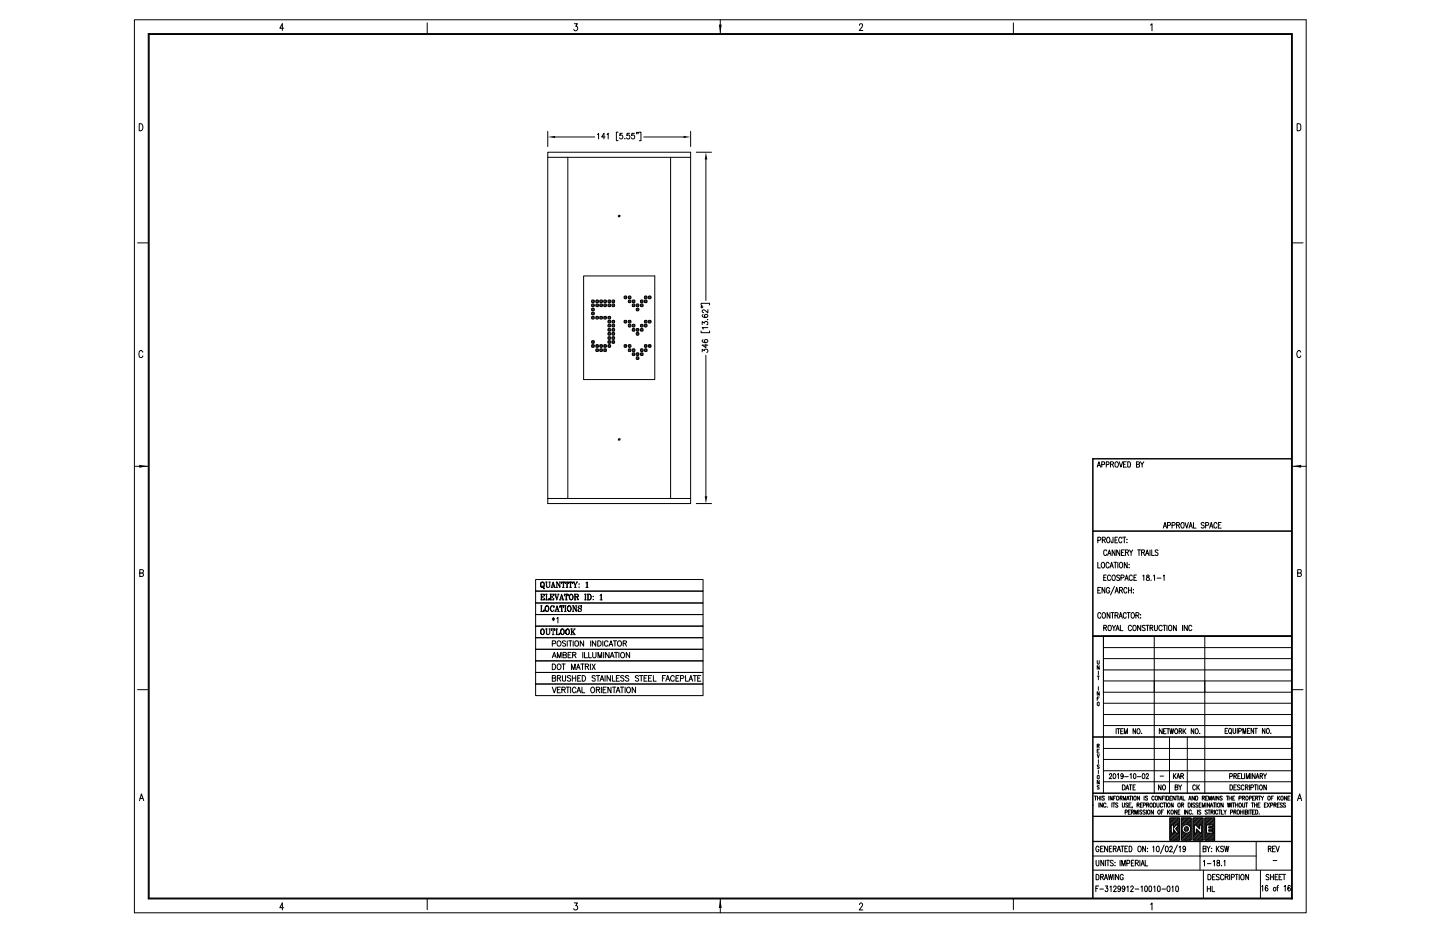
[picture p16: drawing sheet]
<svg xmlns="http://www.w3.org/2000/svg" width="432mm" height="279mm" viewBox="0 0 432 279" stroke-linecap="round" stroke-linejoin="round" font-family="sans-serif">
<g fill="none" stroke="#000" stroke-width=".3">
<path d="M40.3 5.9h351.4v267.7h-351.4zM44.4 10.1h343.1v259.4h-343.1zM44.6 10.1v259.2h342.9M44.7 10.3h342.6v259.2M85.1 8.5h-1.2l.8-1.4v2M128.1 6.9v3.2M172.2 7.1h.9l-.5 .8a.64 .64 0 0 1 .6 1 .64 .64 0 0 1-1.2-.1M216 5.9v4.2M257.7 7.6a.48 .48 0 0 1 .6-.5 .48 .48 0 0 1 .3 .8l-1 1.2h1.1M303.9 6.9v3.2M345 7.5l.4-.4v2.1M41.7 37.1a1.06 1.06 0 0 1 1.2 1 1.06 1.06 0 0 1-1.2 1.1z"/>
<path d="M164.3 39.4v4.5M185.3 39.6h-.5v2.6h.5M186.6 40h-.7l-.1 .6a.55 .55 0 0 1 .9 .1 .55 .55 0 0 1-.1 .8 .55 .55 0 0 1-.8-.2M188.8 40h-.8v.6a.55 .55 0 0 1 .8 .1 .55 .55 0 0 1-.1 .8 .55 .55 0 0 1-.8-.2M190.2 40h-.7l-.1 .6a.55 .55 0 0 1 .8 .1 .55 .55 0 0 1-.1 .8 .55 .55 0 0 1-.8-.2M191 39.7h-.2h.2l-.2 .4M191.4 39.7h-.1h.1l-.1 .4M191.7 39.6h.5v2.6h-.5M207.1 39.4v4.5M389 37.1l.8 .1 .3 .4v1.1l-.3 .4-.8 .1zM164.3 45.6h42.8v105.4h-42.8zM164.3 47.2h42.8"/>
<path d="M166.5 41.1h11.8M170.3 47.2v102.2M179.2 40.3l.3-.3v1.7M181.4 41.1h-1l.7-1.1v1.7M182 40.3l.4-.3v1.7M187.3 41.6h.2zM193 41.1h12M201.1 47.2v102.2M208.8 45.6h4.6M211.7 47.8v42.3M41.2 72.8h3.2M185.4 64.7l.3-.2 .2 .1v.3l-.2 .1-.3-.1z"/>
<path d="M387.5 72.8h3.2M175 82.7h21.3v31.1h-21.3zM210.2 99.2v.5h2.6v-.5M210.2 91.4v-.5h2.6v.5M210.3 92.1v.2v-.2l.4 .2M210.3 91.7v.2v-.2l.4 .2M210.6 97.3v-.9l.6 .5a.51 .51 0 0 1 .9-.4 .51 .51 0 0 1-.2 .9M210.8 94.3l-.1 .1a.83 .83 0 0 0 .6 .9 .83 .83 0 0 0 1-.6 .5 .5 0 0 0-.7-.4 .5 .5 0 0 0-.2 .8l.3 .1M212.1 95.8h.2zM212.3 98.2h-1.7l.3 .4M212.3 92.8v1l-1.4-.9-.3 .2v.4l.4 .2M42.8 105.6a.62 .62 0 0 0-.7-.5 .62 .62 0 0 0-.4 .8v.5a.61 .61 0 0 0 .4 .8 .61 .61 0 0 0 .7-.5"/>
<path d="M210.6 105.5v-.8l.6 .5a.51 .51 0 0 1 .9-.4 .51 .51 0 0 1-.2 .9M210.8 101.9h-.1a.83 .83 0 0 0 .6 .9 .83 .83 0 0 0 1-.5 .5 .5 0 0 0-.7-.5 .5 .5 0 0 0-.2 .8l.3 .1M211.7 103.1v1.1l-1.1-.7h1.7M211.7 106.5v42.3M390.1 105.6a.62 .62 0 0 0-.8-.5 .62 .62 0 0 0-.4 .8v.5a.61 .61 0 0 0 .4 .8 .61 .61 0 0 0 .8-.5M40.3 139.8h4.1M185.4 131.7l.3-.2 .2 .1v.2l-.5 .1zM327.7 137.5v131.7M327.7 137.6h59.6M329.2 139.5h.7M330.4 139.3l.7-.1 .1-.6-.8-.2v1.6M331.7 139.3l.8-.1v-.7l-.8-.1v1.6"/>
<path d="M333 139.2l.8-.1 .1-.4-.3-.3h-.6v1.6M333.5 139.2l.4 .8M334.6 138.5l.1-.1a.9 .9 0 0 1 .7 .7 .9 .9 0 0 1-.3 .9h-.5l-.3-.3v-.9zM335.6 138.4l.5 1.6 .5-1.6M336.9 139.2h.5M337.7 138.4h-.8v1.6h.8M338.2 138.4a.85 .85 0 0 1 .8 .7 .85 .85 0 0 1-.4 .9h-.4zM340.8 139.2l.7-.1 .2-.4-.3-.3h-.6v1.6h.7l.2-.5-.3-.3M342 138.4l.5 .8v.8M343 138.4l-.5 .8M387.3 137.5h-59.6v131.7M387.5 139.8h4.2"/>
<path d="M164.3 149.4h42.8M208.8 151h4.6M327.7 159.2h59.6M327.7 159.3h59.6M329 140l.5-1.6 .5 1.6M348.8 158.3l.5-1.7 .5 1.7M349 157.7h.6M350.1 157.5l.8-.1v-.6l-.8-.2v1.7M351.5 157.5l.8-.1v-.6l-.8-.2v1.7M352.8 157.4h.8l.1-.6-.9-.2v1.7M353.2 157.4l.5 .9M354.3 156.7a.7 .7 0 0 1 .8 .3 .7 .7 0 0 1-.1 .9 .49 .49 0 0 1-.6 .4 .49 .49 0 0 1-.3-.7z"/>
<path d="M355.3 156.6l.6 1.7 .5-1.7M356.5 158.3l.5-1.7 .5 1.7M356.7 157.7h.6M357.9 156.6v1.7h.7M361.1 156.9l-.3-.3-.6 .3 .2 .5 .4 .1a.47 .47 0 0 1 .3 .7 .47 .47 0 0 1-.8 0l-.1-.1M361.5 157.5l.9-.1v-.6l-.9-.2v1.7M362.7 158.3l.5-1.7 .5 1.7M362.9 157.7h.7M364.9 157.1a.49 .49 0 0 0-.6-.5 .49 .49 0 0 0-.3 .7v.3a.49 .49 0 0 0 .3 .7 .49 .49 0 0 0 .6-.4M365.3 157.4h.5M366.2 156.6h-.9v1.7h.9M41.9 171.8h.7l.3-.3 .1-.4-.4-.3h-.7v2l1-.2 .1-.5-.4-.3"/>
<path d="M160.6 173.7h50.2v3.5h-50.2zM160.6 177.2h50.2v3.6h-50.2zM162.1 178.1h1.1v.5v-.5M162.1 179.8h1.1v-.5v.5M162.3 178.1v1.7M162.4 175.9l.2-.2 .5 .8 .1-.2M162.4 178.1v1.7M162.4 178.9h.4M162.6 174.5l-.5 .3v1l.3 .2a.73 .73 0 0 0 .8-.6 .73 .73 0 0 0-.7-.8 .95 .95 0 0 0 .1 1.5M162.7 174.5a.97 .97 0 0 1 0 1.6M162.8 178.6v.6M162.9 175.9l.2 .5h.1"/>
<path d="M163.6 179.8h1.1v-.5l-.1 .5M163.6 174.5h.5M163.6 178.1h.5M163.8 174.5v1.2l.5 .4 .5-.2v-1.4M163.8 178.1v1.7M163.9 174.5v1.2l.4 .4M163.9 178.1v1.7M164.6 174.5h.4M164.9 178.1h1.1v.5l-.1-.5M164.9 179.8h1.1v-.5l-.1 .5M165.1 178.1v1.7M165.2 178.9h.4"/>
<path d="M165.2 178.1v1.7M165.3 176.1h.4M165.4 176.1l.5-1.6 .5 1.6M165.5 175.7h.7M165.6 178.6v.6M165.9 174.7l.4 1.4M166.1 176.1h.4M166.3 178.1h.5M166.5 178.1l.5 1.7 .5-1.7M166.5 178.1l.5 1.5M166.8 174.5h.2l.9 1.4M166.8 176.1h.4"/>
<path d="M167 174.5v1.6M167.2 178.1h.4M167.7 174.5h.4M167.7 179.8h.5M167.9 174.5v1.6l-.9-1.5M167.9 179.8l.5-1.7 .5 1.7M168.1 179.3h.6M168.4 178.4l.4 1.4M168.5 174.5l-.1 .4v-.4h1.1v.4l-.1-.4M168.7 176.1h.5M168.7 179.8h.4M168.9 174.5v1.6"/>
<path d="M169 174.5v1.6M169.3 178.1l-.1 .5v-.5h1.1v.5v-.5M169.6 179.8h.5M169.8 174.5h.5M169.8 176.1h.5M169.8 178.1v1.7M170 174.5v1.6M170.1 174.5v1.6M170.6 174.5l-.1 .4v-.4h1.1v.4l-.1-.4M170.9 176.1h.5M171 174.5v1.6M171.1 174.5v1.6"/>
<path d="M171.2 178.1a.83 .83 0 0 0-.5 1 .83 .83 0 0 0 .8 .6 .82 .82 0 0 0 .4-.9 .82 .82 0 0 0-.9-.6 1.13 1.13 0 0 0 .2 1.6M171.4 178.1a1.05 1.05 0 0 1 0 1.7M171.9 174.5h.4M172 174.5l.5 .8v.8M172 174.5l.6 .8v.8M172.2 178.1l1.2 .2-.1 .6h-.8M172.2 179.8h.5M172.3 176.1h.5M172.4 178.1v1.7M172.5 178.1v1.7M172.8 174.5h.4M172.9 178.9l.6 .8"/>
<path d="M173 179l.3 .8 .2-.2M173.1 178.1l.3 .4-.3 .4M173.1 174.5l-.5 .8M173.6 175.1h.1zM173.7 175.9v.2zM175.3 178.1h.5M175.3 179.8h.5M175.5 178.1v1.7M175.6 178.1v1.7M175.7 174.8l.4-.3v1.6M175.7 176.1h.7M176 174.6v1.5"/>
<path d="M176.1 178.1h.7a.95 .95 0 0 1 .5 .9 .95 .95 0 0 1-.5 .8h-.7M176.3 178.1v1.7M176.4 178.1v1.7M176.8 178.1a1.04 1.04 0 0 1 0 1.7M177.8 179.7h.2zM177.9 178.7v.2zM179.9 178.5l.4-.4v1.7M179.9 179.8h.7M180.3 178.2v1.6M329.2 168.6v1.7h.7M329.2 162l.8-.2-.1-.7-.7-.1v1.7M329.2 177h.5"/>
<path d="M330 176.1h-.8v1.7h.8M330.5 168.7l.4-.1 .2 .2 .1 1a.52 .52 0 0 1-.6 .5 .52 .52 0 0 1-.4-.7zM330.5 161.9l.8-.1 .1-.6-.9-.2v1.7M331 173.1h.5M331 161.9l.5 .8M331.3 176.1v1.7l-.8-1.7v1.7M331.7 172.4h-.7v1.6h.7M331.9 165.2l-.3-.4-.6 .4v1.1l.6 .2 .3-.4M332.1 161.1a.7 .7 0 0 1 .8 .3 .7 .7 0 0 1-.2 .9 .49 .49 0 0 1-.6 .4 .49 .49 0 0 1-.3-.6zM332.1 166.5l.6-1.7 .5 1.7M332.3 165.9h.7M332.6 169a.49 .49 0 0 0-.6-.4 .49 .49 0 0 0-.4 .6v.4a.49 .49 0 0 0 .4 .7 .49 .49 0 0 0 .6-.5"/>
<path d="M332.7 176.5a.52 .52 0 0 0-.6-.4 .52 .52 0 0 0-.4 .7v.3a.53 .53 0 0 0 .5 .7 .53 .53 0 0 0 .5-.7h-.3M332.8 170.3l.5-1.7 .5 1.7M333 169.7h.7M333.1 172.7a.53 .53 0 0 0-.6-.3 .53 .53 0 0 0-.4 .6l.2 1h.5l.3-.3M333.7 172.5l.1-.1a.92 .92 0 0 1 .7 .7 .92 .92 0 0 1-.3 .9h-.5l-.3-.6zM333.8 161v1.6h-.6v-.5M334 168.6h.9M334.2 175.8l-1.2 2.6M334.3 164.8v1.7l-.8-1.7v1.7M334.3 177.8l.6-1.7 .5 1.7M334.3 161.9h.6M334.4 168.6v1.7"/>
<path d="M334.6 177.2h.6M335.1 161h-.8v1.7h.8M335.2 168.6v1.7M335.7 172.6l-.6-.2-.2 .5a.77 .77 0 0 1 .7 1.1l-.7-.2M335.7 177l.8-.1v-.6l-.8-.2v1.7M335.8 164.8v1.7l-.9-1.7v1.7M335.9 168.7l.4-.1 .2 .2 .1 1a.52 .52 0 0 1-.6 .5 .52 .52 0 0 1-.4-.7zM336.1 173.2l.8-.1 .2-.5-.4-.2h-.6v1.6M336.1 177l.5 .8M336.3 165.6h.5M336.4 161.5a.49 .49 0 0 0-.6-.4 .49 .49 0 0 0-.4 .6v.4a.49 .49 0 0 0 .4 .6 .49 .49 0 0 0 .6-.4M336.6 161h1"/>
<path d="M337.1 164.8h-.8v1.7h.8M337.1 161v1.7M337.3 174l.5-1.6 .5 1.6M337.5 165.6l.7-.1 .1-.5-.8-.2v1.7M337.5 173.5h.7M337.9 161.6v.2zM337.9 162.6v.1zM337.9 176.5a.49 .49 0 0 0-.6-.4 .49 .49 0 0 0-.3 .7v.3a.49 .49 0 0 0 .3 .7 .49 .49 0 0 0 .6-.4M338 168.6v1.7l-.9-1.7v1.7M338 165.6l.4 .9M338.4 176.1v1.7M338.4 177h.9"/>
<path d="M338.5 169.2h.2zM338.5 170.2h.2zM338.7 164.8l.5 .8v.9M339.3 176.1v1.7M339.5 172.7a.48 .48 0 0 0-.6-.3 .48 .48 0 0 0-.3 .6l.2 1h.5l.2-.3M339.7 164.8l-.5 .8M339.8 176.8h.1zM339.8 177.7h.1zM340 173.1h.5M340.8 172.4h-.8v1.6h.8M341.1 164.8h1M341.5 164.8v1.7"/>
<path d="M342.3 165.6l.9-.1v-.6l-.9-.1v1.7M342.6 172.6l.4-.2v1.6M342.8 165.6l.4 .9M343.5 166.5l.5-1.7 .5 1.7M343.7 165.9h.6M343.9 172.5v.4a.69 .69 0 0 1 .7 .4 .69 .69 0 0 1-.1 .7h-.6a.69 .69 0 0 1 0-.7 .69 .69 0 0 1 .6-.4v-.4zM344.8 164.8v1.7M345.2 173.9h.1M345.4 164.8v1.7h.7M345.9 172.6l.3-.2v1.6M347 173.3h1.1M347.2 165.1l-.2-.3-.6 .3 .1 .3 .7 .5-.1 .6h-.4l-.3-.2"/>
<path d="M348.8 172.6l.3-.2v1.6M389.1 171.8h.8l.2-.3 .1-.4-.3-.3h-.8v2l1-.2 .1-.5-.3-.3M160.6 180.8h50.2v3.4h-50.2zM160.6 184.2h50.2v3.5h-50.2zM160.6 187.7h50.2v3.5h-50.2zM160.6 191.2h50.2v3.4h-50.2zM160.6 194.6h50.2v3.5h-50.2zM160.6 198.1h50.2v3.5h-50.2zM162.1 183.3h1.1v-.5l-.1 .5M162.1 181.6h.5M162.3 181.6v1.7M162.4 181.6v1.7"/>
<path d="M162.6 188.6l-.5 .4v.9l.3 .3a.82 .82 0 0 0 .9-.7 .82 .82 0 0 0-.6-.9 .96 .96 0 0 0-.1 1.6M162.7 188.6a1.05 1.05 0 0 1 0 1.6M163.6 188.6h.5M163.8 188.6v1.2l.5 .4 .5-.4v-1.2M163.9 188.6v1.2l.4 .4M164 181.6l-.5 .4v.9l.2 .3a.83 .83 0 0 0 .9-.6 .83 .83 0 0 0-.5-1 .92 .92 0 0 0-.6 .8 .92 .92 0 0 0 .5 .9M164.1 181.6a1.05 1.05 0 0 1 0 1.7M164.6 188.6h.4M165.4 188.6v.5v-.5h1v.5l-.1-.5M165.5 181.6a1.04 1.04 0 0 0 0 1.7M165.6 199.1a.87 .87 0 0 1 1.1 .8 .87 .87 0 0 1-1.1 .8zM165.6 193l.9-.1v-.7l-.9-.1v1.6"/>
<path d="M165.6 197.2l.6-1.6 .6 1.6M165.6 185.3l.7 .5M165.6 190.2h.5M165.9 188.6v1.6zM165.9 196.7h.6M165.9 185.1v1M166 181.9l.1 .2v-.5l-.1 .3a.73 .73 0 0 0-1 .1 .73 .73 0 0 0 .2 1l.5 .3 .4-.4M166.3 185.3l-.7 .5M166.4 183.3h.4M166.5 183.3l.5-1.7 .6 1.7M166.7 190.2h1v-.4v.4M166.7 182.8h.6"/>
<path d="M166.7 188.6h.5M166.9 188.6v1.6M167 185.4l.3-.3v1.7M167 188.6v1.6M167 181.9l.5 1.4M167.1 197.2v-1.6l.6 1.6 .5-1.6v1.6M167.2 192.3l.3-.2a.75 .75 0 0 1 .8 .9 .75 .75 0 0 1-1.1 .5l-.2-.4zM167.2 183.3h.5M167.3 199.1a.78 .78 0 0 1 1 .8 .78 .78 0 0 1-1 .8l-.3-.6zM168 181.6l-.1 .5v-.5h1.1v.5l-.1-.5M168.2 183.3h.5M168.4 181.6v1.7"/>
<path d="M168.5 181.6v1.7M168.5 199.1h1M168.6 188.6a.92 .92 0 0 0-.6 .8 .92 .92 0 0 0 .7 .8l.5-.3v-.9l-.5-.4a1 1 0 0 0-.1 1.6M168.7 188.6a.96 .96 0 0 1 0 1.6M168.8 196.3h.9l.1-.3-.1-.3-.9-.1v1.6h.9l.1-.5-.3-.4M169 199.1v1.6M169.2 181.6h.6M169.2 183.3h.6M169.5 181.6v1.7M169.6 192.3l-.4-.2-.5 .2v.4l.9 .4-.1 .5-.8-.1M169.6 181.6v1.7M170.1 188.6a.84 .84 0 0 0-.5 .9 .84 .84 0 0 0 .9 .7 .85 .85 0 0 0 .3-1 .85 .85 0 0 0-.8-.6 1.02 1.02 0 0 0 .1 1.6"/>
<path d="M170.1 192.1v1.6M170.3 188.6a1.05 1.05 0 0 1 0 1.6M170.3 196.3h.6M170.5 192.1h.9M170.6 181.6a.84 .84 0 0 0-.5 1 .84 .84 0 0 0 .9 .6 .85 .85 0 0 0 .3-.9 .85 .85 0 0 0-.8-.6 1.04 1.04 0 0 0 .1 1.6M170.8 181.6a1.05 1.05 0 0 1 0 1.7M171 192.1v1.6M171.1 188.6h.5M171.1 190.2h.5M171.3 195.6h-1v1.6h1M171.4 188.6v1.6M171.6 181.6h.4l.8 1.5"/>
<path d="M171.6 183.3h.4M171.7 196.3h.9l.1-.5-.3-.2h-.7v1.6M171.7 189.3l.6 .9M171.8 189.3l.6 .9M171.9 181.6v1.7M171.9 192.1v1.6M172 188.6h.5M172 190.2h.5M172.2 196.3l.5 .9M172.4 188.6l-1 1.1M172.5 192.3l.3-.2a.81 .81 0 0 1 .7 .8 .81 .81 0 0 1-.7 .8l-.4-.3zM172.6 181.6h.4"/>
<path d="M172.8 181.6v1.7l-.8-1.5M173.4 182l.9 .5-.1 .7h-.6l-.2-.4v.5v-.3M174.2 199.1h1M174.3 181.9v-.3v.5v-.2l-.4-.3-.5 .3 .1 .4 .8 .4M174.7 199.1v1.6M174.8 195.6v1.6M175 192.1v1.6l-1-1.6v1.6M175.3 195.6v1.6h.9M175.5 199.8l.9-.1v-.5l-.9-.1v1.6M176 199.8l.5 .9M176.5 195.6v1.6h.9M177 199.1v1.6"/>
<path d="M177.1 192.1v1.6M177.5 199.1l1 1.6M177.7 195.6v1.2l.3 .4 .6-.2 .1-1.4M178.5 199.1l-1 1.6M178.6 192.1v1.6l-1-1.6v1.6M179.2 192.1a.85 .85 0 0 1 1 .6 .85 .85 0 0 1-.5 1h-.5zM179.3 197.2v-1.6l.6 1.6 .5-1.6v1.6M180.8 192.1v1.6M181 195.6v1.6M182.3 192.4a.53 .53 0 0 0-.6-.3 .53 .53 0 0 0-.4 .6v.4a.53 .53 0 0 0 .4 .6 .53 .53 0 0 0 .6-.3M182.6 193.7l.6-1.6 .5 1.6M182.6 195.6v1.6l-1-1.6v1.6"/>
<path d="M182.8 193.2h.8M183 197.2l.6-1.6 .5 1.6M183.2 196.7h.7M183.9 192.1h1M184.2 195.6h1.1M184.4 192.1v1.6M184.7 195.6v1.6M185.3 192.3l.3-.2a.75 .75 0 0 1 .8 .9 .75 .75 0 0 1-1.1 .5l-.1-.4zM185.6 195.6v1.6M186.4 195.7l.1-.1a.81 .81 0 0 1 .8 .8 .81 .81 0 0 1-.9 .8l-.3-.6 .1-.7zM186.9 192.9l.8-.1 .1-.6-.9-.1v1.6M187.4 192.9l.5 .8"/>
<path d="M188.8 195.6v1.6l-1-1.6v1.6M327.7 190.8h59.6M327.7 190.7h59.6M329 198v.8l.3 .3 .3-.1v-1M329.6 199.6v1.1l-.6-1.1v1.1M330.1 184.1l-.3-.5-.6 .5v.8l.3 .4h.4l.2-.4M330.7 183.7l.4-.1 .3 .3 .1 1a.52 .52 0 0 1-.7 .4 .52 .52 0 0 1-.3-.6zM330.9 190.8v21.1M330.9 197.4h56.4M330.9 194.1h56.4M331 188.2l.7-.1v-.6h-.7v1.6M331.4 188.2l.4 .9"/>
<path d="M332.3 187.6l.3-.1a.76 .76 0 0 1 .7 .8 .76 .76 0 0 1-.8 .7l-.3-.5zM332.8 183.6v1.7l-.8-1.7v1.7M333.2 183.6h.8M333.5 187.5l.5 .7v.9M333.6 183.6v1.7M334.3 184.5l.8-.1 .1-.6-.9-.2v1.7M334.5 187.5l-.5 .7M334.6 189.1l.5-1.6 .5 1.6M334.9 188.6h.5M334.9 184.5l.4 .8M335.5 185.3l.5-1.7 .5 1.7M335.7 184.7h.7"/>
<path d="M336 187.5v1.6h.7M337.7 184.1a.49 .49 0 0 0-.6-.5 .49 .49 0 0 0-.3 .7v.4a.49 .49 0 0 0 .3 .6 .49 .49 0 0 0 .6-.4M338 183.6h.9M338.4 183.6v1.7M339.3 183.9l.1-.2a.84 .84 0 0 1 .9 .7 .84 .84 0 0 1-.5 .9l-.6-.4zM339.3 187.8a.48 .48 0 0 0-.6-.3 .48 .48 0 0 0-.4 .5v.5a.48 .48 0 0 0 .4 .5 .48 .48 0 0 0 .6-.3M339.8 187.6l.2-.1a.76 .76 0 0 1 .7 .8 .76 .76 0 0 1-.8 .7l-.2-.5zM340.6 184.5l.8-.1 .1-.6-.9-.2v1.7M341 184.5l.5 .8M342.1 185.2h.1M342.1 184.2v.2zM342.1 187.5v1.6l-1-1.6v1.6"/>
<path d="M343.4 187.6l-.3-.1-.6 .1 .1 .4 .8 .6v.3l-.3 .2-.6-.2M343.7 187.5h.8M344.1 187.5v1.6M344.8 188.2l.8-.1 .1-.5-.9-.1v1.6M345.3 188.2l.4 .9M346.1 190.8v30.1M346.2 187.5v1.4l.3 .2 .4-.1 .1-.4v-1.1M348.5 187.8a.53 .53 0 0 0-.6-.3 .53 .53 0 0 0-.4 .5v.5a.53 .53 0 0 0 .4 .6 .53 .53 0 0 0 .6-.4M348.7 187.5h.9M349.2 187.5v1.6M349.9 187.5v1.6M350.5 187.6l.3-.1 .5 .1 .1 1.1a.53 .53 0 0 1-.7 .4 .53 .53 0 0 1-.3-.6z"/>
<path d="M352.7 187.5v1.6l-.8-1.6v1.6M354.6 187.5v1.6M356 187.5v1.6l-.9-1.6v1.6M357.4 187.8a.48 .48 0 0 0-.6-.3 .48 .48 0 0 0-.4 .5v.5a.48 .48 0 0 0 .4 .6 .48 .48 0 0 0 .6-.4M361.3 190.8v30.1M41.2 206.8h3.2M160.6 201.6h50.2v3.5h-50.2zM160.6 205.1h50.2v3.4h-50.2zM165.6 203.3l.9-.1v-.5l-.9-.2v1.7l.9-.2 .1-.4-.3-.3M165.6 206l.6 1.7 .6-1.7M167.1 203.3l.9-.1 .1-.5-1-.2v1.7M167.1 206.8h.6"/>
<path d="M167.6 203.3l.5 .9M168.1 206h-1v1.7h1M168.5 206.8h.8l.1-.6-.9-.2v1.7M168.7 202.5v1.5l.4 .2 .5-.2v-1.5M169 206.8l.5 .9M169.8 206h1M170.3 206v1.7M171.1 202.8l-.3-.3-.7 .3 .1 .3 .8 .4a.54 .54 0 0 1-.1 .8 .54 .54 0 0 1-.8-.3M171.1 206v1.7M171.4 200.7v-1.6l.6 1.6 .5-1.6v1.6M171.6 202.5v1.7M171.6 203.3h1"/>
<path d="M172.6 202.5v1.7M172.7 206.4a.56 .56 0 0 0-.7-.4 .56 .56 0 0 0-.4 .7 .63 .63 0 0 0 .3 .9 .63 .63 0 0 0 .8-.3M172.9 200.7l.5-1.6 .6 1.6M173 207.7l.6-1.7 .6 1.7M173.1 200.2h.7M173.2 203.3h.6M173.2 207.1h.7M174.2 202.5h-1v1.7h1M174.5 206v1.7h.8M174.6 202.5a.87 .87 0 0 1 1 .9 .87 .87 0 0 1-1 .8zM177.5 206a.85 .85 0 0 1 .8 .8 .85 .85 0 0 1-.8 .9 1.04 1.04 0 0 1 0-1.7zM178.5 202.8l-.4-.3-.5 .1-.1 .5 .9 .4 .1 .5-.4 .2-.6-.2"/>
<path d="M178.8 206.8h.9v-.6l-.9-.2v1.7M178.8 202.5h1M179.3 202.5v1.7M179.3 206.8l.5 .9M179.9 204.2l.6-1.7 .6 1.7M180.2 203.6h.6M180.3 206v1.7M180.8 206.8h.6M181.4 202.5v1.7M181.8 206h-1v1.7h1M183 202.5v1.7l-1-1.7v1.7M183.2 206v1.7l-.9-1.7v1.7"/>
<path d="M183.6 202.5v1.7h.9M183.6 206h1.1M184.1 206v1.7M184.7 207.7l.6-1.7 .6 1.7M184.8 203.3h.6M185 207.1h.7M185.8 202.5h-1v1.7h1M186 206h1M186.5 206v1.7M187.1 202.8l-.3-.3-.7 .3 .1 .3 .9 .6-.3 .5-.7-.2M187.5 206v1.7M188 206.2a.73 .73 0 0 1 1.1 .2 .73 .73 0 0 1-.2 1 .73 .73 0 0 1-1-.1 .73 .73 0 0 1 .1-1.1z"/>
<path d="M188.6 202.8l-.4-.3-.7 .3 .1 .3 .9 .4 .1 .5-.4 .2-.7-.2M190.6 206v1.7l-1-1.7v1.7M191.5 202.8l-.3-.3-.7 .3 .1 .3 .8 .4 .1 .5-.3 .2-.7-.2M191.8 202.5h1M192.3 202.5v1.7M193.1 203.3h.6M194.1 202.5h-1v1.7h1M194.5 203.3h.6M195.4 202.5h-.9v1.7h.9M195.9 202.5v1.7h.9M198.6 203.3h.5M199.6 202.5h-1v1.7"/>
<path d="M199.6 204.2l.6-1.7 .6 1.7M199.9 203.6h.7M202.2 202.9l-.2-.3a.78 .78 0 0 0-1 .8 .78 .78 0 0 0 1 .7l.2-.3M202.7 203.3h.6M203.6 202.5h-.9v1.7h.9M204 203.4l.9-.1 .1-.6-1-.2v1.7M205.6 202.5v1.7h.8M206.6 204.2l.6-1.7 .5 1.7M206.8 203.6h.7M207.9 202.5h1M208.4 202.5v1.7M209.2 203.3h.6"/>
<path d="M210.1 202.5h-.9v1.7h.9M329 210.7l.3-.2 .3 .2-.2 .9-.4-.3zM329 202.7h.6M329 209.5h.4M329.4 201.2v1.1M329.4 202.7v1.1M329.4 205.8v1.1M329.6 207.3v1.1l-.6-1.1v1.1M329.6 209h-.6v1M330.9 217.5h56.4M330.9 214.2h56.4M330.9 210.8h56.4"/>
<path d="M330.9 207.5h56.4M330.9 212v25.7M330.9 200.8h56.4M330.9 204.1h56.4M334.7 218.4v1.6M334.9 218.4h.9M335.4 218.4v1.6M336 219.2h.5M336.8 218.4h-.8v1.6h.8M337.1 220v-1.6l.5 1.6 .5-1.6v1.6M340.5 218.4v1.6l-.7-1.6v1.6M341.1 218.5a.73 .73 0 0 1 .8 .4 .73 .73 0 0 1-.2 .9l-.4 .2-.3-.4z"/>
<path d="M342.3 219.8v.2zM348.5 218.4v1.6l-.9-1.6v1.6M348.9 219.2h.4M349.7 218.4h-.8v1.6h.8M349.8 218.4h.8M350.3 218.4v1.6M350.8 218.4l.3 1.6 .3-1.6 .2 1.6 .4-1.6M352.5 218.5l.1-.1a.78 .78 0 0 1 .6 .8 .78 .78 0 0 1-.6 .8 .99 .99 0 0 1-.1-1.5zM353.6 219.2l.6-.1 .1-.5-.7-.2v1.6M354 219.2l.3 .8M354.8 218.4v1.6M355 219.1l.6 .9"/>
<path d="M355.6 218.4l-.8 1.1M358 218.4v1.6l-.8-1.6v1.6M358.6 218.5a.73 .73 0 0 1 .7 .4 .73 .73 0 0 1-.1 .9l-.5 .2-.3-.4zM359.7 219.9h.1zM367.4 219.1h.5M368.1 218.4h-.7v1.5h.7M368.6 218.4h.5l.2 1.1a.47 .47 0 0 1-.5 .4 .47 .47 0 0 1-.4-.5zM369 219.6l.3 .4M369.7 218.4v1.1l.4 .4 .4-.2v-1.3M371 218.4v1.5M371.4 219.2l.7-.1 .1-.6-.8-.1v1.5M372.7 219.9v-1.5l.4 1.5 .4-1.5v1.5"/>
<path d="M374.1 219.1h.4M374.8 218.4h-.7v1.5h.7M375.9 218.4v1.5l-.7-1.5v1.5M376.3 218.4h.7M376.6 218.4v1.5M379.3 218.4v1.5l-.8-1.5v1.5M380 218.4h.1a.78 .78 0 0 1 .6 .7 .78 .78 0 0 1-.6 .8 .96 .96 0 0 1-.1-1.5zM381 219.8h.2zM387.5 206.8h3.2M42 239.4h.8M327.7 220.9h59.6M327.7 237.7h59.6"/>
<path d="M327.7 221h59.6M327.7 237.8h59.6M328.2 238.7h.6M328.5 238.7v1.2M329 232.7l.3-.3 .3 .2-.2 .9-.4-.2zM329 226.1l.4 1.1 .2-1.1M329 223.6l.6-.1v-.3l-.6-.1v1.1M329 225.1h.4M329.1 238.7v1.2M329.1 239.3h.7M329.4 227.8v1.1M329.4 230.9v1"/>
<path d="M329.4 223.6l.2 .6M329.6 235.6h-.6l.1 .4 .5 .2-.1 .4-.5-.1M329.6 233.9v1.1l-.6-1.1v1.1M329.6 224.6h-.6v1.1h.6M329.6 229.4l-.2-.1-.4 .1 .6 .6-.2 .4-.4-.2M329.8 238.7v1.2M330.1 238.7v1.2M330.9 234.4h56.4M330.9 231.1h56.4M330.9 227.7h56.4M330.9 224.4h56.4M331.1 238.8l-.1-.1-.5 .1 .6 .6-.1 .5-.5-.2"/>
<path d="M332.5 238.7v1.2M332.7 232.3l.2-.4 .4 .2v.4l-.7 .9h.8M333.5 238.7v1.2l-.6-1.2v1.2M333.9 232a.68 .68 0 0 1 .7 .7 .68 .68 0 0 1-.7 .6l-.1-.5zM333.9 239.3h.4M334.5 238.7h-.6v1.2M334.9 238.7a.59 .59 0 0 1 .7 .6 .59 .59 0 0 1-.7 .6l-.1-.3zM335.1 232.2l.3-.3v1.5M335.9 239.3h.4l.2-.5-.6-.1v1.2M336.1 239.3l.4 .6M336.5 235.3a.77 .77 0 0 1 .9 .8 .77 .77 0 0 1-.9 .7zM336.8 232.4l-.2 .4h-.4l-.2-.4 .4-.5a.86 .86 0 0 1 0 1.5l-.3-.1"/>
<path d="M336.8 239.9v-1.2l.4 1.2 .4-1.2v1.2M337.2 232.8h1.1M337.6 236.8l.5-1.5 .4 1.5M337.7 236.3h.6M337.8 239.9l.4-1.2 .4 1.2M338 239.5h.5M338.7 238.7h.6M338.7 235.3h.7M338.8 232.2l.4-.3v1.5M339 235.3v1.5M339 238.7v1.2M339.6 238.7v1.2"/>
<path d="M339.8 236h.4M340 232l.3-.1 .3 .3v1l-.3 .2-.3-.1-.1-.5zM340.1 238.7h.4l.2 .2-.2 1a.68 .68 0 0 1-.6-.5 .68 .68 0 0 1 .2-.7zM340.4 235.3h-.6v1.5h.6M341 232.8h1.1M341.7 238.7v1.2l-.7-1.2v1.2M342.6 232a.68 .68 0 0 1 .7 .7 .68 .68 0 0 1-.7 .6l-.1-.5zM343.1 238.7v1.2M343.7 232.3l.2-.4 .4 .2v.4l-.6 .9h.7M344.1 238.8l-.6-.1v.4l.6 .3v.3l-.1 .2-.6-.2M346.1 238.9l-.2-.2a.59 .59 0 0 0-.6 .6 .59 .59 0 0 0 .6 .6l.2-.3M346.1 221v16.7"/>
<path d="M346.5 238.8l.5-.1 .1 .2-.1 1-.5-.2zM347.9 232.7h1M348.1 238.7v1.2l-.6-1.2v1.2M348.1 235.3v1.5l-.7-1.5v1.5M348.6 239.3h.3M348.9 235.3a.78 .78 0 0 1 .6 .8 .78 .78 0 0 1-.6 .7 1 1 0 0 1 0-1.5zM349.2 238.7h-.6v1.2M349.4 238.7v1.2M349.8 238.7h.5l.1 .2-.1 1h-.5zM350.7 221v16.7M350.8 239.3h.4M351.5 238.7h-.7v1.2h.7"/>
<path d="M351.9 231.9v1.5M352.1 232.6l.5 .8M352.4 238.7v1.2l-.7-1.2v1.2M352.4 236h.7l.1-.5-.8-.2v1.5l.7-.2 .1-.3-.3-.3M352.6 231.9l-.7 1M352.6 238.7h.7M352.9 233.4l.4-1.5 .5 1.5M353 238.7v1.2M353.1 232.9h.6M353.4 235.3l.5 .7v.8M353.5 238.7v1.2M353.7 239.9l.5-1.2 .3 1.2"/>
<path d="M353.9 239.5h.5M354.1 232.7l.7-.1v-.5l-.7-.2v1.5M354.3 235.3l-.4 .7M354.5 232.7l.4 .7M354.8 238.7v1.2h.5M356 221v16.7M356.4 239.9l.4-1.2 .4 1.2M356.6 239.5h.4M358.1 238.7v1.2l-.6-1.2v1.2M358.5 238.7h.5l.2 .2-.2 1h-.5zM358.5 235.6l-.3-.3a.78 .78 0 0 0-.6 .8 .78 .78 0 0 0 .6 .7l.3-.3M358.9 235.3v1.5"/>
<path d="M359.2 236l.5 .8M359.7 235.3l-.8 1M360.5 239.3l.6-.1v-.5h-.6v1.2M360.8 239.3l.4 .6M361.3 221v16.7M361.5 239.3h.4M362.1 238.7h-.6v1.2h.6M362.5 239.9v-1.2l.3 1.2 .4-1.2v1.2M363.4 239.9l.4-1.2 .4 1.2M363.6 239.5h.5M364.4 238.7v1.2M365.5 238.7v1.2l-.7-1.2v1.2"/>
<path d="M366.5 238.8l-.6-.1-.1 .4a.51 .51 0 0 1 .5 .2 .51 .51 0 0 1 .1 .6l-.6-.2M367.7 238.7h.7M368 238.7v1.2M368.6 239.3h.6M368.6 238.7v1.2M368.7 232.7h.8v-.7l-.8-.1v1.5M368.8 235.3h.4l.4 .3v.9l-.4 .3h-.4zM369.2 238.7v1.2M369.7 239.3h.3M370 232.7l.7-.1 .1-.5-.8-.2v1.5M370 236h.4M370.2 238.7h-.5v1.2h.5"/>
<path d="M370.3 232.7l.5 .7M370.8 235.3h-.8v1.5h.8M371.2 232.7h.4M371.5 239.3h.6l.1-.5-.7-.1v1.2M371.9 235.5l-.4-.2-.5 .2 .9 .9-.4 .4-.5-.2M371.9 231.9h-.7v1.5h.7M372.3 231.9v1.5h.7M372.5 239.3l.6-.1 .1-.4-.7-.1v1.2M372.9 239.3l.3 .6M373 235.6l-.2-.3-.6 .3v.9l.2 .2 .4 .1 .2-.3M373.2 231.9v1.5M373.5 236h.6l.1-.5-.7-.2v1.5"/>
<path d="M373.7 238.7a.59 .59 0 0 1 .6 .6 .59 .59 0 0 1-.6 .6l-.2-.3zM373.7 233.4v-1.5l.4 1.5 .5-1.5v1.5M373.8 236l.4 .8M374.6 239.3h.6v-.5l-.6-.1v1.2M374.6 235.3v1.5M375.1 236.1l.7-.1 .1-.5-.8-.2v1.5M375.1 231.9v1.5M375.6 239.3h.4M376.2 235.3h.7M376.3 238.7h-.7v1.2h.7M376.3 231.9v1.5l-.8-1.5v1.5M376.5 239.3l.6-.1v-.5h-.6v1.2"/>
<path d="M376.5 235.3v1.5M376.6 233.4l.5-1.5 .4 1.5M376.8 232.9h.6M376.9 239.3l.3 .6M377.2 235.3v1.5M377.4 238.7h.6M377.7 238.7v1.2M377.9 235.4l.1-.1a.78 .78 0 0 1 .6 .8 .78 .78 0 0 1-.6 .7 .99 .99 0 0 1-.1-1.4zM377.9 232.7l.6-.1v-.6l-.6-.1v1.5M378.1 238.7l.4 .6v.6M378.2 232.7l.4 .7M378.9 231.9l.4 .8v.7"/>
<path d="M378.9 238.7l-.4 .6M379.7 235.3v1.5l-.7-1.5v1.5M379.8 231.9l-.5 .8M380.3 238.7a.59 .59 0 0 1 .6 .6 .59 .59 0 0 1-.6 .6l-.1-.3zM381.2 239.3h.4M381.8 238.7h-.6v1.2M383.1 238.7v1.2M383.3 239.2l.4 .7M383.7 238.7l-.6 .8M384.2 238.7h.1a.68 .68 0 0 1 .5 .5 .68 .68 0 0 1-.2 .7h-.4l-.2-.3zM385.8 238.7v1.2l-.7-1.2v1.2M386.2 239.3h.4"/>
<path d="M386.8 238.7h-.6v1.2h.6M389.3 239.4h.8M41.8 240l.6-2 .7 2M327.7 252.2h59.6M327.7 244.8h59.6M327.7 256.6h49M327.7 244.7h59.6M327.7 252.3h59.6M328.7 257.9v1.2l.3 .5 .5-.3v-1.4M329.5 254.1a.49 .49 0 0 0-.6-.4 .49 .49 0 0 0-.3 .6l.4 1.1 .5-.3v-.4h-.2M329.5 240.7v1.3M330 254.4h.5"/>
<path d="M330.5 240.7v1.3l-.6-1.3v1.3M330.9 253.7h-.9v1.7h.9M331 257.9v1.7l-.9-1.7v1.7M331.5 257.9v1.7M331.6 241l-.2-.3a.64 .64 0 0 0-.5 .7 .64 .64 0 0 0 .6 .6l.1-.3M331.8 257.9h.9M332 241.9h.1M332.1 253.7v1.7l-.9-1.7v1.7M332.2 257.9v1.7M332.7 254.4h.5M333.4 253.7h-.7v1.7h.7M333.4 240.7v1.3"/>
<path d="M333.7 240.7h.6M333.8 258.1l-.3-.2-.6 .2 .2 .5 .7 .5-.3 .5-.6-.3M333.8 254.4h.8l.1-.6-.9-.1v1.7M334 240.7v1.3M334.3 259.5h.1zM334.3 254.4l.4 1M334.3 258.5v.2zM334.9 255.4l.6-1.7 .5 1.7M335.2 240.9l-.3-.2-.4 .2 .2 .4 .4 .2v.5l-.6-.2M335.2 254.8h.6M335.9 257.9v1.7M336.1 253.7h1"/>
<path d="M336.4 259.6v-1.7l.5 1.7 .5-1.7v1.7M336.5 240.7l.1 1.3h.5l.1-.4v-.9M336.5 253.7v1.7M337.3 254.4h.5M337.4 243.5l.7-.3-.3-.4h-.4v1.3M337.9 258.8l.8-.1 .1-.6-.9-.2v1.7M338.2 240.9l-.5-.2a.52 .52 0 0 0 0 .6 .52 .52 0 0 0 .5 .3l-.1 .4-.5-.2M338.2 253.7h-.9v1.7h.9M338.3 243.4h.5M338.5 241.3h.4M338.6 253.7a.85 .85 0 0 1 .8 .8 .85 .85 0 0 1-.8 .9zM339 242.8h-.7v1.3h.7"/>
<path d="M339.2 240.7h-.7v1.3h.7M339.3 243.4l.6-.1v-.3l-.6-.2v1.3M339.3 258.7h.5M339.5 242l-.1 .2M339.6 243.4l.3 .7M340 257.9h-.7v1.7h.7M340.3 244.1v-1.3l.4 1.3 .3-1.3v1.3M340.4 258.7h.8l.1-.6-.9-.2v1.7M340.9 258.7l.5 .9M341 241.3h.5l.1-.3-.6-.3v1.3M341.3 241.3l.3 .7M341.5 242.8v1.3"/>
<path d="M341.5 253.7a.86 .86 0 0 1 .7 .8 .86 .86 0 0 1-.7 .9l-.3-.5v-.8zM341.8 257.9v1.7M342 241.3h.3M342.1 259.6l.5-1.7 .6 1.7M342.3 259h.6M342.4 243l-.2-.2-.4 .2 .1 .3 .5 .3-.2 .5-.4-.2M342.6 240.7h-.6v1.3h.6M342.8 241.4l.7-.1v-.4l-.7-.2v1.3M343.4 257.9v1.7h.8M343.4 243l-.2-.2-.5 .2v.2l.7 .6-.2 .3-.5-.2M343.5 253.7v1.7l-.9-1.7v1.7M343.7 242.8v1.3"/>
<path d="M343.8 241.3h.6v-.5l-.6-.1v1.3M344 255.3h.2zM344.1 254.3v.1zM344.2 241.3l.3 .7M344.3 242.9a.55 .55 0 0 1 .6 .6 .55 .55 0 0 1-.6 .5l-.2-.2zM345.1 240.7l.4 .3-.1 1a.67 .67 0 0 1-.7-.6 .67 .67 0 0 1 .4-.7zM345.7 254l.2-.3v1.7M345.9 240.7h.3l.3 .3-.1 1h-.5zM345.9 242.8v1.3l-.7-1.3v1.3M346.9 240.7l.1 1.3 .6-.2v-1.1M347 253.7h.1a.96 .96 0 0 1 0 1.7l-.4-.8zM347.4 242.9l.2-.1 .3 .4-.1 .7a.55 .55 0 0 1-.8-.3 .55 .55 0 0 1 .4-.7z"/>
<path d="M348.2 243.4h.5M348.7 241a.39 .39 0 0 0-.5-.3 .39 .39 0 0 0-.3 .5l.2 .8h.4l.2-.3M348.8 240.7h.7M348.9 242.8h-.7v1.3M349.1 253.3l-1.1 2.6M349.2 240.7v1.3M349.6 253.7h.2a.96 .96 0 0 1 0 1.7l-.2-.1-.2-.7zM349.8 240.7v1.3M350.1 242.8v1.3M350.2 240.9l.2-.2a.64 .64 0 0 1 .5 .7 .64 .64 0 0 1-.6 .6zM350.4 243.3l.4 .8M350.8 245.2h2.9v6.7h-2.9z"/>
<path d="M350.8 254.1l.1-.3a.43 .43 0 0 1 .6 .1 .43 .43 0 0 1-.1 .6l-.7 .9h.9M350.8 242.8l-.7 .9M350.9 245.2l-.1 .1M351.2 243a.46 .46 0 0 1 .6 0 .46 .46 0 0 1 .1 .6 .39 .39 0 0 1-.3 .5 .39 .39 0 0 1-.5-.3zM351.2 247.3h.7v1l.7-1h.9l-.9 1.1 .9 1.4h-.8l-.8-1.1v1.1h-.7zM351.2 245.2l-.4 .5M351.2 247.6l-.4 .4M351.2 247.9l-.4 .5M351.2 248.3l-.4 .5M351.2 248.8l-.4 .4M351.2 249.1l-.4 .4M351.2 249.5l-.4 .4"/>
<path d="M351.3 249.8l-.5 .5M351.6 245.2l-.8 .8M351.7 249.8l-.9 .9M351.8 240.7v1.3l-.6-1.3v1.3M352 245.2l-1.2 1.3M352 248.8h-.1M352.1 248.9l-.2 .3M352.3 249.2l-.4 .4M352.4 245.2l-1.6 1.6M352.4 249.4l-1.6 1.6M352.6 249.6l-1.8 1.9M352.7 245.2l-1.9 2"/>
<path d="M352.8 249.8l-2 2.1M352.9 242.8v1.3l-.7-1.3v1.3M353.1 253.3l-1.2 2.6M353.1 245.2l-2.3 2.4M353.2 240.9l.5-.2 .2 .3-.2 1-.5-.2zM353.2 243.4h.5M353.2 249.8l-2.1 2.1M353.5 245.2l-2 2.1M353.6 254l.3-.3v1.7M353.7 245.4l-1.9 1.9M353.7 245.8l-1.8 1.8M353.7 246.1l-1.8 2"/>
<path d="M353.7 246.5l-.7 .8M353.7 246.9l-.3 .4M353.7 247.3l-1.1 1.2M353.7 247.6l-1 1.1M353.7 248.1l-.8 .8M353.7 248.5l-.6 .7M353.7 248.8l-.5 .5M353.7 249.3l-.3 .3M353.7 249.6l-2.2 2.3M353.7 250l-1.8 1.9M353.7 250.4l-1.4 1.5M353.7 250.8l-1.1 1.1"/>
<path d="M353.7 251.1l-.6 .8M353.7 251.5l-.3 .4M353.8 242.8h-.6v1.3h.6M354.2 245.2h3v6.7h-3zM354.2 241.3h.6l.1-.4-.7-.2v1.3M354.2 245.2v.1M354.4 248.5l-.2 .3M354.5 248.8l-.3 .3M354.5 248.1l-.3 .2M354.6 241.3l.3 .7M354.6 249.1l-.4 .4M354.7 245.2l-.5 .4"/>
<path d="M354.8 249.3l-.6 .6M355 249.5l-.8 .8M355 245.2l-.8 .8M355.2 242.8v1.3M355.2 249.7l-1 .9M355.4 247.9h.5a.72 .72 0 0 1 .3 1.1l-.2 .2-.7-.2-.2-.5zM355.4 245.2l-1.2 1.2M355.5 254.3l-.2 .3a.48 .48 0 0 1-.6-.3 .48 .48 0 0 1 .3-.6 .93 .93 0 0 1 .6 .8 .93 .93 0 0 1-.6 .9l-.2-.3M355.5 249.8l-1.3 1.2M355.9 245.2l-1.7 1.6M355.9 249.8l-1.7 1.7M355.9 247.8l-.8 .9"/>
<path d="M356.2 242.8v1.3l-.7-1.3v1.3M356.2 245.2l-2 2M356.2 248.1l-.9 .9M356.2 248.9l-.1 .2M356.3 240.7a.64 .64 0 0 1 .7 .6 .64 .64 0 0 1-.7 .7zM356.4 248.3l-.9 .9M356.4 249.6l-2.2 2.2M356.6 245.2l-2.4 2.4M357 245.2l-2.8 2.8M357.2 246.1l-1.1 1.1M357.2 246.9l-.6 .6M357.2 248.4l-.2 .2"/>
<path d="M357.2 248.8l-.3 .4M357.2 250.7l-1.1 1.2M357.2 245.4l-1.9 1.9M357.2 248.1l-.2 .1M357.2 245.7l-1.4 1.5M357.2 246.5l-.8 .9M357.2 247.2l-.4 .5M357.2 247.6l-.2 .4M357.2 249.2l-2.6 2.7M357.2 249.6l-2.2 2.3M357.2 249.9l-1.9 2M357.2 250.4l-1.4 1.5"/>
<path d="M357.2 251.1l-.7 .8M357.2 251.5l-.3 .4M357.3 243.2l-.1-.2a.45 .45 0 0 0-.6 0 .45 .45 0 0 0-.1 .6l.3 .5 .5-.3M357.3 240.7v1.3M357.6 244h.1M357.7 245.2h3.1v6.7h-3.1zM358.1 247.3h.5l1.1 1.2v-1.2h.6v2.5h-.3l-1.3-1.3v1.3h-.6zM358.1 245.2l-.4 .4M358.1 247.5l-.4 .4M358.1 247.9l-.4 .4M358.1 248.2l-.4 .5M358.1 248.7l-.4 .4"/>
<path d="M358.1 249.1l-.4 .3M358.1 249.4l-.4 .5M358.2 249.8l-.5 .4M358.3 240.9l-.2-.2-.5 .2 .2 .4 .4 .2v.5l-.6-.2M358.5 245.2l-.8 .8M358.6 249.8l-.9 .8M358.9 245.2l-1.2 1.2M358.9 248.7l-.2 .1M359.1 242.8v1.3M359.1 248.8l-.4 .5M359.2 240.9l-.2-.2-.4 .2v.3l.6 .3v.5l-.6-.2M359.2 245.2l-1.5 1.6"/>
<path d="M359.3 249.1l-.6 .5M359.5 249.3l-1.8 1.7M359.6 241.3h.3M359.7 245.2l-2 1.9M359.7 249.4l-2 2M359.7 247.5l-.5 .5M359.7 247.8l-.3 .4M359.7 248.2l-.1 .1M359.8 252.3v8.6M359.9 249.6l-2.2 2.2M360.1 243l-.3-.2-.4 .2 .7 .9-.3 .2-.4-.2M360.1 245.2l-2.4 2.4"/>
<path d="M360.2 240.7h-.6v1.3h.6M360.2 249.8l-2.1 2.1M360.4 245.2l-2 2.1M360.5 242v-1.3l.3 1.3 .5-1.3v1.3M360.8 251.9h.1M360.8 254.4h.7l.1-.6-.8-.1v1.7l.8-.2v-.6l-.2-.2M360.8 245.3l-2.2 2.1M360.8 245.7l-2 1.9M360.8 246l-1.8 1.8M360.8 246.5l-.9 .8M360.8 246.8l-.5 .5M360.8 247.2l-.5 .4"/>
<path d="M360.8 247.6l-.5 .4M360.8 248l-.5 .4M360.8 248.4l-.5 .4M360.8 248.8l-.5 .4M360.8 249.2l-.5 .3M360.8 249.5l-2.4 2.4M360.8 249.9l-2 2M360.8 250.3l-1.6 1.6M360.8 250.7l-1.2 1.2M360.8 251l-.8 .9M360.8 251.5l-.5 .4M360.8 258.2l.4-.3v1.7"/>
<path d="M361.6 240.7v1.3M361.6 245.2l-.3 .3M361.8 247.3h1.9v.5h-1.2v.4h1.1v.6h-1.1v.4h1.2v.6h-1.9zM361.8 247.7l-.5 .5M361.8 248.5l-.5 .5M361.8 247.3l-.5 .6M361.8 248.1l-.5 .6M361.8 248.8l-.5 .6M361.8 249.3l-.5 .5M361.8 249.6l-.5 .6M361.9 253.7l.5 .7v1M361.9 245.2l-.6 .8"/>
<path d="M362 243l-.2-.2-.4 .2v.3l.6 .5-.2 .3-.4-.2M362 258.9h1.1M362 249.8l-.7 .7M362.2 242.8h.7M362.4 245.2l-1.1 1.2M362.5 249.8l-1.2 1.2M362.5 242.8v1.3M362.6 248.8l-.1 .1M362.7 240.7v1.3l-.7-1.3v1.3M362.7 245.2l-1.4 1.5M362.8 247.8l-.3 .4M362.8 249.8l-1.5 1.6"/>
<path d="M362.9 242l.4-1.3 .4 1.3M362.9 253.7l-.5 .7M363.1 241.6h.5M363.1 248.8l-.5 .4M363.1 243.4l.6-.1v-.4l-.6-.1v1.3M363.1 245.2l-1.8 1.9M363.2 255.3h.2zM363.2 247.8l-.4 .4M363.2 249.8l-1.9 1.9M363.3 254.3v.1zM363.4 248.8l-.3 .4M363.5 243.4l.3 .7"/>
<path d="M363.5 245.2l-2.2 2.3M363.6 247.8l-.5 .4M363.6 249.8l-2.1 2.1M363.8 258.2l.4-.3v1.7M363.8 240.7h.7M363.9 245.2l-2 2.1M364.2 240.7v1.3M364.2 242.8v1.3M364.2 251.8v-6.6h-2.9v6.7h2.9M364.2 245.3l-2 2M364.2 246l-1.2 1.3M364.2 247.2l-.5 .5"/>
<path d="M364.2 248l-.6 .7M364.2 245.6l-1.6 1.7M364.2 246.4l-.8 .9M364.2 246.8l-.5 .5M364.2 247.6l-.6 .6M364.2 248.3l-.8 .9M364.2 248.8l-.5 .5M364.2 249.1l-.5 .6M364.2 249.5l-2.3 2.4M364.2 249.9l-1.9 2M364.2 250.3l-1.6 1.6M364.2 250.6l-1.1 1.3"/>
<path d="M364.2 251l-.7 .9M364.2 251.4l-.4 .5M364.7 240.7v1.3M364.7 253.7v1.7M365 258v.5a.6 .6 0 0 1 .7 .4 .6 .6 0 0 1-.3 .7l-.5-.2v-.5l.8-.4v-.5zM365 254.4l.6 1M365.1 240.9l.4-.2 .3 .3-.2 1-.5-.2zM365.2 243.2l-.3-.4-.4 .4v.6l.2 .3 .5-.3M365.4 242.8h.6M365.6 253.7l-.9 1.1M365.8 242.8v1.3M366.3 259.4v.2z"/>
<path d="M366.3 242.8v1.3h.6M366.8 240.7v1.3l-.7-1.3v1.3M366.9 253.9l-.3-.2-.6 .2 .1 .4 .8 .4-.1 .6-.4 .1-.4-.3M366.9 242.8l.5 .6v.7M367 258.2l.3-.3v1.7M367.2 253.7l.3 1.7 .4-1.7 .2 1.7 .4-1.7M367.7 242.8l-.3 .6M368 240.7l.3 1.3 .3-1.3 .2 1.3 .3-1.3M369 243.5l.6-.1v-.5l-.6-.1v1.3M369.3 240.7v1.3M369.6 240.7h.6M369.9 240.7v1.3"/>
<path d="M370 243.4l.6-.1v-.4l-.6-.1v1.3M370.3 243.4l.4 .7M370.5 241.3h.7M370.5 240.7v1.3M371.1 242.9l.5 .1v.9a.45 .45 0 0 1-.6 0 .45 .45 0 0 1-.1-.6zM371.2 240.7v1.3M371.6 240.9l.2-.2a.64 .64 0 0 1 .5 .7 .64 .64 0 0 1-.6 .6zM372 243.4h.7M372 242.8v1.3M372.6 240.7l.1 1.3 .5-.2v-1.1M372.7 242.8v1.3M373 242.8v1.3"/>
<path d="M373.5 243.4l.6-.1v-.4l-.6-.1v1.3l.6-.1v-.3l-.2-.3M373.5 240.7h.6M373.8 240.7v1.3M374.5 242.8v1.3M374.7 242.8h.7M375.1 242.8v1.3M375.2 240.7h.7M375.6 240.7v1.3M375.6 243.4h.4M376.2 241.3h.7M376.2 240.7v1.3M376.3 242.8h-.7v1.3h.7"/>
<path d="M376.5 242.8a.64 .64 0 0 1 .7 .7 .64 .64 0 0 1-.7 .6zM376.7 252.3v8.6M376.9 240.7v1.3M377.2 241.3h.4M377.6 244h.1M377.9 240.7h-.7v1.3h.7M379.1 241.3h.4M379.7 240.7h-.6v1.3h.6M380 240.7l.7 1.3M380.3 254.4h.8v-.7h-.8v1.7M380.7 240.7l-.7 1.3M380.7 254.4l.5 1"/>
<path d="M381 241.4l.6-.1v-.5l-.6-.1v1.3M381.6 254.4h.5M381.8 258h1.1M382 241.3h.6v-.5l-.6-.1v1.3M382.4 241.3l.3 .7M382.4 253.7h-.8v1.7h.8M382.6 253.7l.5 1.7 .5-1.7M383 241.3h.4M383.6 240.7h-.6v1.3h.6M384.6 240.9l-.3-.2-.4 .2 .1 .4 .5 .2v.5l-.6-.2M385.5 240.9l-.3-.2-.4 .2 .2 .4 .4 .2v.5l-.6-.2M389 240l.7-2 .6 2"/>
<path d="M85.1 272.1h-1.2l.8-1.4v2.1M128.1 269.5v3.2M172.2 270.7h.9l-.5 .8a.63 .63 0 0 1 .6 1 .63 .63 0 0 1-1.2-.1M216 269.5v4.1M257.7 271.2a.5 .5 0 0 1 .7-.5 .5 .5 0 0 1 .2 .8l-1 1.3h1.1M303.9 269.5v3.2M327.7 260.9h59.6M328.6 266.4h.5M328.7 262.1h.4l.4 .4v.9l-.2 .3h-.6zM329.4 265.6h-.8v1.7M329.8 266.5h1.1M330 262.9l.8-.1 .1-.5-.9-.2v1.6"/>
<path d="M330.5 262.9l.4 .8M331.1 263.7l.5-1.6 .5 1.6M331.4 263.2h.6M331.5 265.6h.6l-.3 .7a.5 .5 0 0 1 .4 .7 .5 .5 0 0 1-.8 .1v-.1M332.4 262.1l.3 1.6 .3-1.6 .3 1.6 .4-1.6M332.8 265.9l.4-.3v1.7M333.9 266l.3-.4 .5 .2v.5l-.8 1h.9M334 262.1v1.6M335.4 262.1v1.6l-.9-1.6v1.6M336 266.2l-.4 .4-.4-.2v-.5l.3-.3a.91 .91 0 0 1 .6 .9 .91 .91 0 0 1-.7 .8l-.2-.3M336.8 262.5a.48 .48 0 0 0-.6-.4 .48 .48 0 0 0-.3 .6l.2 1 .7-.1v-.5h-.3M337.3 266.2l-.2 .3a.48 .48 0 0 1-.6-.3 .48 .48 0 0 1 .3-.6 .93 .93 0 0 1 .5 .8 .93 .93 0 0 1-.5 .9l-.3-.3"/>
<path d="M337.9 265.9l.3-.3v1.7M339.1 266v-.2a.44 .44 0 0 1 .7 0 .44 .44 0 0 1-.2 .6l-.6 .9h.9M340.4 266.5h1.1M342.1 265.9l.4-.3v1.7M343.4 265.7l.2-.1a.95 .95 0 0 1 .5 .8 .95 .95 0 0 1-.5 .9l-.4-.3zM344.7 265.7l.1-.1a.95 .95 0 0 1 .6 .8 .95 .95 0 0 1-.6 .9l-.3-.3zM345 271.1l.4-.4v2.1M345.9 265.9l.4-.3v1.7M347.2 265.7l.4-.1 .3 .3v1.1l-.3 .3-.5-.3zM348.4 266.5h1.1M350.2 265.7l.2-.1a.95 .95 0 0 1 .5 .8 .95 .95 0 0 1-.5 .9l-.5-.8zM351.5 265.9l.2-.3v1.7"/>
<path d="M352.7 265.7l.2-.1a.95 .95 0 0 1 .5 .8 .95 .95 0 0 1-.5 .9l-.3-.3zM360.8 260.9v8.3M362 265.7v1.6M362 266.4h1M362.2 262.1a.86 .86 0 0 1 .9 .6 .86 .86 0 0 1-.4 1h-.5zM363 265.7v1.6M363.5 265.7v1.6h.7M363.6 262.9h.5M364.4 262.1h-.8v1.6h.8M365.6 262.4l-.6-.3-.3 .5a.77 .77 0 0 1 .8 1.1l-.8-.1M366.9 262.5l-.3-.4-.6 .4v.9l.3 .3h.5l.1-.3M367.4 262.9l.7-.1 .2-.4-.3-.3h-.6v1.6"/>
<path d="M367.9 262.9l.4 .8M368.7 262.1v1.6M369.2 263l.8-.1 .2-.5-.4-.3h-.6v1.6M370.4 262.1h.9M370.8 262.1v1.6M371.6 262.1v1.6M372.3 262.2l.4-.1 .3 .4v.9l-.2 .3h-.5l-.3-.6zM374.4 262.1v1.6l-.9-1.6v1.6M378 260.9v8.4M378.4 265.8l.2-.4v1.7M380.2 265.7l-.1-.2a.82 .82 0 0 0-.8 .7 .82 .82 0 0 0 .5 .9 .49 .49 0 0 0 .4-.6 .49 .49 0 0 0-.6-.3l-.2 .3M380.5 262.4l-.3-.3-.5 .1-.1 .4 .9 .5v.5l-.1 .1-.8-.1"/>
<path d="M381 262.1v1.6M381 262.9h.8M381.8 262.1v1.6M382 266.1a.46 .46 0 0 1 .6 .5 .46 .46 0 0 1-.8 .3zM382.4 262.9h.5M382.9 266h.4M383.2 262.1h-.8v1.6h.8M383.4 265.4l-.4 .4v1.3M383.5 262.9h.5M384.4 262.1h-.9v1.6h.9M384.6 262.1h.9M385.1 265.8l.3-.4v1.7"/>
<path d="M385.1 262.1v1.6M386.9 265.7l-.1-.2a.84 .84 0 0 0-.8 .7 .84 .84 0 0 0 .5 .9l.4-.2v-.5l-.4-.3-.3 .4M387.5 269.2h-342.8v-259h342.6v259.3"/>
<circle cx="177.8" cy="94" r=".45"/>
<circle cx="177.8" cy="90.4" r=".45"/>
<circle cx="177.8" cy="92.8" r=".45"/>
<circle cx="177.8" cy="95.3" r=".45"/>
<circle cx="177.8" cy="91.5" r=".45"/>
<circle cx="179.1" cy="90.4" r=".45"/>
<circle cx="179.1" cy="91.5" r=".45"/>
<circle cx="179.1" cy="95.3" r=".45"/>
<circle cx="180.3" cy="91.5" r=".45"/>
<circle cx="180.3" cy="90.4" r=".45"/>
<circle cx="180.3" cy="95.3" r=".45"/>
<circle cx="181.5" cy="90.4" r=".45"/>
<circle cx="181.5" cy="91.5" r=".45"/>
<circle cx="181.5" cy="95.3" r=".45"/>
<circle cx="182.7" cy="98.9" r=".45"/>
<circle cx="182.7" cy="97.6" r=".45"/>
<circle cx="182.7" cy="90.4" r=".45"/>
<circle cx="182.7" cy="91.5" r=".45"/>
<circle cx="182.7" cy="95.3" r=".45"/>
<circle cx="182.7" cy="96.5" r=".45"/>
<circle cx="183.9" cy="97.6" r=".45"/>
<circle cx="183.9" cy="98.9" r=".45"/>
<circle cx="183.9" cy="96.5" r=".45"/>
<circle cx="183.9" cy="91.5" r=".45"/>
<circle cx="183.9" cy="90.4" r=".45"/>
<circle cx="187.6" cy="89.2" r=".45"/>
<circle cx="187.6" cy="96.5" r=".45"/>
<circle cx="188.8" cy="89.2" r=".45"/>
<circle cx="188.8" cy="97.6" r=".45"/>
<circle cx="188.8" cy="96.5" r=".45"/>
<circle cx="188.8" cy="90.4" r=".45"/>
<circle cx="190" cy="97.6" r=".45"/>
<circle cx="190" cy="98.9" r=".45"/>
<circle cx="190" cy="90.4" r=".45"/>
<circle cx="190" cy="91.5" r=".45"/>
<circle cx="191.2" cy="98.9" r=".45"/>
<circle cx="191.2" cy="92.8" r=".45"/>
<circle cx="191.2" cy="91.5" r=".45"/>
<circle cx="192.5" cy="98.9" r=".45"/>
<circle cx="192.5" cy="97.6" r=".45"/>
<circle cx="192.5" cy="90.4" r=".45"/>
<circle cx="192.5" cy="91.5" r=".45"/>
<circle cx="193.7" cy="89.2" r=".45"/>
<circle cx="193.7" cy="97.6" r=".45"/>
<circle cx="193.7" cy="96.5" r=".45"/>
<circle cx="193.7" cy="90.4" r=".45"/>
<circle cx="194.8" cy="89.2" r=".45"/>
<circle cx="194.8" cy="96.5" r=".45"/>
<circle cx="177.8" cy="103.7" r=".45"/>
<circle cx="177.8" cy="102.6" r=".45"/>
<circle cx="179.1" cy="103.7" r=".45"/>
<circle cx="179.1" cy="105" r=".45"/>
<circle cx="180.3" cy="105" r=".45"/>
<circle cx="180.3" cy="103.7" r=".45"/>
<circle cx="181.5" cy="103.7" r=".45"/>
<circle cx="181.5" cy="105" r=".45"/>
<circle cx="182.7" cy="101.4" r=".45"/>
<circle cx="182.7" cy="102.6" r=".45"/>
<circle cx="182.7" cy="103.7" r=".45"/>
<circle cx="182.7" cy="100.1" r=".45"/>
<circle cx="183.9" cy="101.4" r=".45"/>
<circle cx="183.9" cy="102.6" r=".45"/>
<circle cx="183.9" cy="100.1" r=".45"/>
<circle cx="187.6" cy="103.7" r=".45"/>
<circle cx="188.8" cy="105" r=".45"/>
<circle cx="188.8" cy="103.7" r=".45"/>
<circle cx="190" cy="105" r=".45"/>
<circle cx="190" cy="106.2" r=".45"/>
<circle cx="191.2" cy="107.4" r=".45"/>
<circle cx="191.2" cy="106.2" r=".45"/>
<circle cx="191.2" cy="100.1" r=".45"/>
<circle cx="192.5" cy="105" r=".45"/>
<circle cx="192.5" cy="106.2" r=".45"/>
<circle cx="193.7" cy="103.7" r=".45"/>
<circle cx="193.7" cy="105" r=".45"/>
<circle cx="194.8" cy="103.7" r=".45"/>
<circle cx="355.7" cy="248.5" r="1.29"/>
</g>
<g fill="#000">
<path d="M215.6 7.4h.8l-.4 2.7zM164.3 41.1l2.2-.4v.7zM205 40.7l2.1 .4-2.1 .3zM211.7 45.6l.4 2.2h-.8zM177.4 90.3l.7 .4h-.6zM177.4 90.3h.9l-.2 .4zM177.4 91.5l.7 .4h-.6zM177.4 91.5h.9l-.2 .4zM177.4 92.8l.7 .3h-.6zM177.4 92.8h.9l-.2 .3zM177.4 94l.7 .3h-.6zM177.4 94h.9l-.2 .3z"/>
<path d="M177.4 95.2l.7 .3h-.6zM177.4 95.2h.9l-.2 .3zM177.5 90l.8 .3h-.9zM177.5 90h.6l.2 .3zM177.5 90.7h.6l-.3 .1zM177.5 91.3l.8 .2h-.9zM177.5 91.3h.6l.2 .2zM177.5 91.9h.6l-.3 .1zM177.5 92.5l.8 .3h-.9zM177.5 92.5h.6l.2 .3zM177.5 93.1h.6zM177.5 93.6l.8 .4h-.9z"/>
<path d="M177.5 93.6h.6l.2 .4zM177.5 94.3h.6l-.3 .2zM177.5 94.9l.8 .3h-.9zM177.5 94.9h.6l.2 .3zM177.5 95.5h.6l-.3 .2zM177.5 90h.6zM177.5 91.3l.3-.2 .3 .2zM177.5 92.5l.3-.2 .3 .2zM177.5 93.6h.6zM177.5 94.9l.3-.2 .3 .2zM178.6 90.3l.7 .4h-.6zM178.6 90.3h.9l-.2 .4z"/>
<path d="M178.6 91.5l.7 .4h-.6zM178.6 91.5h.9l-.2 .4zM178.6 95.2l.7 .3h-.6zM178.6 95.2h.9l-.2 .3zM178.7 90l.8 .3h-.9zM178.7 90h.6l.2 .3zM178.7 90.7h.6l-.2 .1zM178.7 91.3l.8 .2h-.9zM178.7 91.3h.6l.2 .2zM178.7 91.9h.6l-.2 .1zM178.7 94.9l.8 .3h-.9zM178.7 94.9h.6l.2 .3z"/>
<path d="M178.7 95.5h.6l-.2 .2zM178.7 90h.6zM178.7 91.3l.4-.2 .2 .2zM178.7 94.9l.4-.2 .2 .2zM179.7 91.5l.9 .4h-.7zM179.7 91.5h1l-.1 .4zM179.7 90.3l.9 .4h-.7zM179.7 90.3h1l-.1 .4zM179.7 95.2l.9 .3h-.7zM179.7 95.2h1l-.1 .3zM179.9 91.3l.8 .2h-1zM179.9 91.3h.7l.1 .2z"/>
<path d="M179.9 91.9h.7l-.3 .1zM179.9 90l.8 .3h-1zM179.9 90h.7l.1 .3zM179.9 90.7h.7l-.3 .1zM179.9 94.9l.8 .3h-1zM179.9 94.9h.7l.1 .3zM179.9 95.5h.7l-.3 .2zM179.9 91.3l.4-.2 .3 .2zM179.9 90h.7zM179.9 94.9l.4-.2 .3 .2zM181 90.3l.8 .4h-.7zM181 90.3h.9l-.1 .4z"/>
<path d="M181 91.5l.8 .4h-.7zM181 91.5h.9l-.1 .4zM181 95.2l.8 .3h-.7zM181 95.2h.9l-.1 .3zM181.1 90l.8 .3h-.9zM181.1 90h.7l.1 .3zM181.1 90.7h.7l-.4 .1zM181.1 91.3l.8 .2h-.9zM181.1 91.3h.7l.1 .2zM181.1 91.9h.7l-.4 .1zM181.1 94.9l.8 .3h-.9zM181.1 94.9h.7l.1 .3z"/>
<path d="M181.1 95.5h.7l-.4 .2zM181.1 90h.7zM181.1 91.3l.3-.2 .4 .2zM181.1 94.9l.3-.2 .4 .2zM182.2 91.5l.8 .4h-.6zM182.2 91.5h.9l-.1 .4zM182.2 90.3l.8 .4h-.6zM182.2 90.3h.9l-.1 .4zM182.2 95.2l.8 .3h-.6zM182.2 95.2h.9l-.1 .3zM182.2 96.4l.8 .4h-.6zM182.2 96.4h.9l-.1 .4z"/>
<path d="M182.2 97.6l.8 .4h-.6zM182.2 97.6h.9l-.1 .4zM182.2 98.9l.8 .3h-.6zM182.2 98.9h.9l-.1 .3zM182.4 91.3l.7 .2h-.9zM182.4 91.3h.6l.1 .2zM182.4 91.9h.6l-.3 .1zM182.4 90l.7 .3h-.9zM182.4 90h.6l.1 .3zM182.4 90.7h.6l-.3 .1zM182.4 94.9l.7 .3h-.9zM182.4 94.9h.6l.1 .3z"/>
<path d="M182.4 95.5h.6l-.3 .2zM182.4 96.1l.7 .3h-.9zM182.4 96.1h.6l.1 .3zM182.4 96.8h.6zM182.4 97.4l.7 .2h-.9zM182.4 97.4h.6l.1 .2zM182.4 98h.6l-.3 .1zM182.4 98.6l.7 .3h-.9zM182.4 98.6h.6l.1 .3zM182.4 99.2h.6zM182.4 99.7l.7 .4h-.9zM182.4 99.7h.6l.1 .4z"/>
<path d="M182.4 91.3l.3-.2 .3 .2zM182.4 90h.6zM182.4 94.9l.3-.2 .3 .2zM182.4 96.1h.6zM182.4 97.4l.3-.2 .3 .2zM182.4 98.6l.3-.2 .3 .2zM182.4 99.7h.6zM183.5 90.3l.7 .4h-.6zM183.5 90.3h.8l-.1 .4zM183.5 91.5l.7 .4h-.6zM183.5 91.5h.8l-.1 .4zM183.5 96.4l.7 .4h-.6z"/>
<path d="M183.5 96.4h.8l-.1 .4zM183.5 97.6l.7 .4h-.6zM183.5 97.6h.8l-.1 .4zM183.5 98.9l.7 .3h-.6zM183.5 98.9h.8l-.1 .3zM183.6 90l.7 .3h-.8zM183.6 90h.6l.1 .3zM183.6 90.7h.6l-.3 .1zM183.6 91.3l.7 .2h-.8zM183.6 91.3h.6l.1 .2zM183.6 91.9h.6l-.3 .1zM183.6 96.1l.7 .3h-.8z"/>
<path d="M183.6 96.1h.6l.1 .3zM183.6 96.8h.6zM183.6 97.4l.7 .2h-.8zM183.6 97.4h.6l.1 .2zM183.6 98h.6l-.3 .1zM183.6 98.6l.7 .3h-.8zM183.6 98.6h.6l.1 .3zM183.6 99.2h.6zM183.6 99.7l.7 .4h-.8zM183.6 99.7h.6l.1 .4zM183.6 90h.6zM183.6 91.3l.3-.2 .3 .2z"/>
<path d="M183.6 96.1h.6zM183.6 97.4l.3-.2 .3 .2zM183.6 98.6l.3-.2 .3 .2zM183.6 99.7h.6zM187.1 89.2l.8 .3h-.7zM187.1 89.2h.9l-.1 .3zM187.1 96.4l.8 .4h-.7zM187.1 96.4h.9l-.1 .4zM187.2 88.8l.8 .4h-.9zM187.2 88.8h.7l.1 .4zM187.2 89.5h.7zM187.2 96.1l.8 .3h-.9z"/>
<path d="M187.2 96.1h.7l.1 .3zM187.2 96.8h.7zM187.2 88.8l.3-.2 .4 .2zM187.2 96.1h.7zM188.3 89.2l.8 .3h-.6zM188.3 89.2h.9l-.1 .3zM188.3 90.3l.8 .4h-.6zM188.3 90.3h.9l-.1 .4zM188.3 96.4l.8 .4h-.6zM188.3 96.4h.9l-.1 .4zM188.3 97.6l.8 .4h-.6zM188.3 97.6h.9l-.1 .4z"/>
<path d="M188.5 88.8l.7 .4h-.9zM188.5 88.8h.6l.1 .4zM188.5 89.5h.6zM188.5 90l.7 .3h-.9zM188.5 90h.6l.1 .3zM188.5 90.7h.6l-.3 .1zM188.5 96.1l.7 .3h-.9zM188.5 96.1h.6l.1 .3zM188.5 96.8h.6zM188.5 97.4l.7 .2h-.9zM188.5 97.4h.6l.1 .2zM188.5 98h.6l-.3 .1z"/>
<path d="M188.5 88.8l.3-.2 .3 .2zM188.5 90h.6zM188.5 96.1h.6zM188.5 97.4l.3-.2 .3 .2zM189.5 90.3l.8 .4h-.6zM189.5 90.3h.9l-.1 .4zM189.5 91.5l.8 .4h-.6zM189.5 91.5h.9l-.1 .4zM189.5 97.6l.8 .4h-.6zM189.5 97.6h.9l-.1 .4zM189.5 98.9l.8 .3h-.6zM189.5 98.9h.9l-.1 .3z"/>
<path d="M189.7 90l.7 .3h-.9zM189.7 90h.6l.1 .3zM189.7 90.7h.6l-.3 .1zM189.7 91.3l.7 .2h-.9zM189.7 91.3h.6l.1 .2zM189.7 91.9h.6l-.3 .1zM189.7 97.4l.7 .2h-.9zM189.7 97.4h.6l.1 .2zM189.7 98h.6l-.3 .1zM189.7 98.6l.7 .3h-.9zM189.7 98.6h.6l.1 .3zM189.7 99.2h.6z"/>
<path d="M189.7 90h.6zM189.7 91.3l.3-.2 .3 .2zM189.7 97.4l.3-.2 .3 .2zM189.7 98.6l.3-.2 .3 .2zM190.8 91.5l.7 .4h-.7zM190.8 91.5h.9l-.2 .4zM190.8 92.8l.7 .3h-.7zM190.8 92.8h.9l-.2 .3zM190.8 98.9l.7 .3h-.7zM190.8 98.9h.9l-.2 .3zM190.8 91.3l.9 .2h-.9zM190.8 91.3h.7l.2 .2z"/>
<path d="M190.8 91.9h.7l-.3 .1zM190.8 92.5l.9 .3h-.9zM190.8 92.5h.7l.2 .3zM190.8 93.1h.7zM190.8 98.6l.9 .3h-.9zM190.8 98.6h.7l.2 .3zM190.8 99.2h.7zM190.8 99.7l.9 .4h-.9zM190.8 99.7h.7l.2 .4zM190.8 91.3l.4-.2 .3 .2zM190.8 92.5l.4-.2 .3 .2zM190.8 98.6l.4-.2 .3 .2z"/>
<path d="M190.8 99.7h.7zM191.9 91.5l.8 .4h-.6zM191.9 91.5h1l-.2 .4zM191.9 90.3l.8 .4h-.6zM191.9 90.3h1l-.2 .4zM191.9 98.9l.8 .3h-.6zM191.9 98.9h1l-.2 .3zM191.9 97.6l.8 .4h-.6zM191.9 97.6h1l-.2 .4zM192.1 91.3l.8 .2h-1zM192.1 91.3h.6l.2 .2zM192.1 91.9h.6l-.3 .1z"/>
<path d="M192.1 90l.8 .3h-1zM192.1 90h.6l.2 .3zM192.1 90.7h.6l-.3 .1zM192.1 98.6l.8 .3h-1zM192.1 98.6h.6l.2 .3zM192.1 99.2h.6zM192.1 97.4l.8 .2h-1zM192.1 97.4h.6l.2 .2zM192.1 98h.6l-.3 .1zM192.1 91.3l.3-.2 .3 .2zM192.1 90h.6zM192.1 98.6l.3-.2 .3 .2z"/>
<path d="M192.1 97.4l.3-.2 .3 .2zM193.2 90.3l.8 .4h-.7zM193.2 90.3h.9l-.1 .4zM193.2 89.2l.8 .3h-.7zM193.2 89.2h.9l-.1 .3zM193.2 97.6l.8 .4h-.7zM193.2 97.6h.9l-.1 .4zM193.2 96.4l.8 .4h-.7zM193.2 96.4h.9l-.1 .4zM193.3 90l.8 .3h-.9zM193.3 90h.7l.1 .3zM193.3 90.7h.7l-.4 .1z"/>
<path d="M193.3 88.8l.8 .4h-.9zM193.3 88.8h.7l.1 .4zM193.3 89.5h.7zM193.3 97.4l.8 .2h-.9zM193.3 97.4h.7l.1 .2zM193.3 98h.7l-.4 .1zM193.3 96.1l.8 .3h-.9zM193.3 96.1h.7l.1 .3zM193.3 96.8h.7zM193.3 90h.7zM193.3 88.8l.3-.2 .4 .2zM193.3 97.4l.3-.2 .4 .2z"/>
<path d="M193.3 96.1h.7zM194.4 89.2l.8 .3h-.6zM194.4 89.2h.9l-.1 .3zM194.4 96.4l.8 .4h-.6zM194.4 96.4h.9l-.1 .4zM194.6 88.8l.7 .4h-.9zM194.6 88.8h.6l.1 .4zM194.6 89.5h.6zM194.6 96.1l.7 .3h-.9zM194.6 96.1h.6l.1 .3zM194.6 96.8h.6zM194.6 88.8l.2-.2 .4 .2z"/>
<path d="M194.6 96.1h.6zM177.4 102.5l.7 .4h-.6zM177.4 102.5h.9l-.2 .4zM177.4 103.7l.7 .4h-.6zM177.4 103.7h.9l-.2 .4zM177.5 102.2l.8 .3h-.9zM177.5 102.2h.6l.2 .3zM177.5 102.9h.6zM177.5 103.4l.8 .3h-.9zM177.5 103.4h.6l.2 .3zM177.5 104.1h.6l-.3 .1zM177.5 102.2l.3-.2 .3 .2z"/>
<path d="M177.5 103.4h.6zM178.6 103.7l.7 .4h-.6zM178.6 103.7h.9l-.2 .4zM178.6 105l.7 .2h-.6zM178.6 105h.9l-.2 .2zM178.7 103.4l.8 .3h-.9zM178.7 103.4h.6l.2 .3zM178.7 104.1h.6l-.2 .1zM178.7 104.6l.8 .4h-.9zM178.7 104.6h.6l.2 .4zM178.7 105.2h.6l-.2 .2zM178.7 103.4h.6z"/>
<path d="M178.7 104.6l.4-.1 .2 .1zM179.7 103.7l.9 .4h-.7zM179.7 103.7h1l-.1 .4zM179.7 105l.9 .2h-.7zM179.7 105h1l-.1 .2zM179.9 103.4l.8 .3h-1zM179.9 103.4h.7l.1 .3zM179.9 104.1h.7l-.3 .1zM179.9 104.6l.8 .4h-1zM179.9 104.6h.7l.1 .4zM179.9 105.2h.7l-.3 .2zM179.9 103.4h.7z"/>
<path d="M179.9 104.6l.4-.1 .3 .1zM181 103.7l.8 .4h-.7zM181 103.7h.9l-.1 .4zM181 105l.8 .2h-.7zM181 105h.9l-.1 .2zM181.1 103.4l.8 .3h-.9zM181.1 103.4h.7l.1 .3zM181.1 104.1h.7l-.4 .1zM181.1 104.6l.8 .4h-.9zM181.1 104.6h.7l.1 .4zM181.1 105.2h.7l-.4 .2zM181.1 103.4h.7z"/>
<path d="M181.1 104.6l.3-.1 .4 .1zM182.2 100.1l.8 .3h-.6zM182.2 100.1h.9l-.1 .3zM182.2 101.3l.8 .3h-.6zM182.2 101.3h.9l-.1 .3zM182.2 102.5l.8 .4h-.6zM182.2 102.5h.9l-.1 .4zM182.2 103.7l.8 .4h-.6zM182.2 103.7h.9l-.1 .4zM182.4 100.4h.6l-.3 .2zM182.4 101l.7 .3h-.9zM182.4 101h.6l.1 .3z"/>
<path d="M182.4 101.6h.6l-.3 .2zM182.4 102.2l.7 .3h-.9zM182.4 102.2h.6l.1 .3zM182.4 102.9h.6zM182.4 103.4l.7 .3h-.9zM182.4 103.4h.6l.1 .3zM182.4 104.1h.6l-.3 .1zM182.4 101l.3-.2 .3 .2zM182.4 102.2l.3-.2 .3 .2zM182.4 103.4h.6zM183.5 100.1l.7 .3h-.6zM183.5 100.1h.8l-.1 .3z"/>
<path d="M183.5 101.3l.7 .3h-.6zM183.5 101.3h.8l-.1 .3zM183.5 102.5l.7 .4h-.6zM183.5 102.5h.8l-.1 .4zM183.6 100.4h.6l-.3 .2zM183.6 101l.7 .3h-.8zM183.6 101h.6l.1 .3zM183.6 101.6h.6l-.3 .2zM183.6 102.2l.7 .3h-.8zM183.6 102.2h.6l.1 .3zM183.6 102.9h.6zM183.6 101l.3-.2 .3 .2z"/>
<path d="M183.6 102.2l.3-.2 .3 .2zM187.1 103.7l.8 .4h-.7zM187.1 103.7h.9l-.1 .4zM187.2 103.4l.8 .3h-.9zM187.2 103.4h.7l.1 .3zM187.2 104.1h.7l-.4 .1zM187.2 103.4h.7zM188.3 103.7l.8 .4h-.6zM188.3 103.7h.9l-.1 .4zM188.3 105l.8 .2h-.6zM188.3 105h.9l-.1 .2zM188.5 103.4l.7 .3h-.9z"/>
<path d="M188.5 103.4h.6l.1 .3zM188.5 104.1h.6l-.3 .1zM188.5 104.6l.7 .4h-.9zM188.5 104.6h.6l.1 .4zM188.5 105.2h.6l-.3 .2zM188.5 103.4h.6zM188.5 104.6l.3-.1 .3 .1zM189.5 105l.8 .2h-.6zM189.5 105h.9l-.1 .2zM189.5 106.2l.8 .3h-.6zM189.5 106.2h.9l-.1 .3zM189.7 104.6l.7 .4h-.9z"/>
<path d="M189.7 104.6h.6l.1 .4zM189.7 105.2h.6l-.3 .2zM189.7 105.8l.7 .4h-.9zM189.7 105.8h.6l.1 .4zM189.7 106.5h.6zM189.7 104.6l.3-.1 .3 .1zM189.7 105.8h.6zM190.8 106.2l.7 .3h-.7zM190.8 106.2h.9l-.2 .3zM190.8 107.4l.7 .3h-.7zM190.8 107.4h.9l-.2 .3zM190.8 100.1l.7 .3h-.7z"/>
<path d="M190.8 100.1h.9l-.2 .3zM190.8 105.8l.9 .4h-.9zM190.8 105.8h.7l.2 .4zM190.8 106.5h.7zM190.8 107.1l.9 .3h-.9zM190.8 107.1h.7l.2 .3zM190.8 107.7h.7l-.3 .2zM190.8 100.4h.7l-.3 .2zM190.8 105.8h.7zM190.8 107.1l.4-.2 .3 .2zM191.9 106.2l.8 .3h-.6zM191.9 106.2h1l-.2 .3z"/>
<path d="M191.9 105l.8 .2h-.6zM191.9 105h1l-.2 .2zM192.1 105.8l.8 .4h-1zM192.1 105.8h.6l.2 .4zM192.1 106.5h.6zM192.1 104.6l.8 .4h-1zM192.1 104.6h.6l.2 .4zM192.1 105.2h.6l-.3 .2zM192.1 105.8h.6zM192.1 104.6l.3-.1 .3 .1zM193.2 105l.8 .2h-.7zM193.2 105h.9l-.1 .2z"/>
<path d="M193.2 103.7l.8 .4h-.7zM193.2 103.7h.9l-.1 .4zM193.3 104.6l.8 .4h-.9zM193.3 104.6h.7l.1 .4zM193.3 105.2h.7l-.4 .2zM193.3 103.4l.8 .3h-.9zM193.3 103.4h.7l.1 .3zM193.3 104.1h.7l-.4 .1zM193.3 104.6l.3-.1 .4 .1zM193.3 103.4h.7zM194.4 103.7l.8 .4h-.6zM194.4 103.7h.9l-.1 .4z"/>
<path d="M194.6 103.4l.7 .3h-.9zM194.6 103.4h.6l.1 .3zM194.6 104.1h.6l-.4 .1zM194.6 103.4h.6zM41.7 139.4l2.7 .4-2.7 .4zM211.3 148.8h.8l-.4 2.2zM387.5 139.8l2.6-.4v.8zM216 269.5l.4 2.7h-.8z"/>
</g>
</svg>
